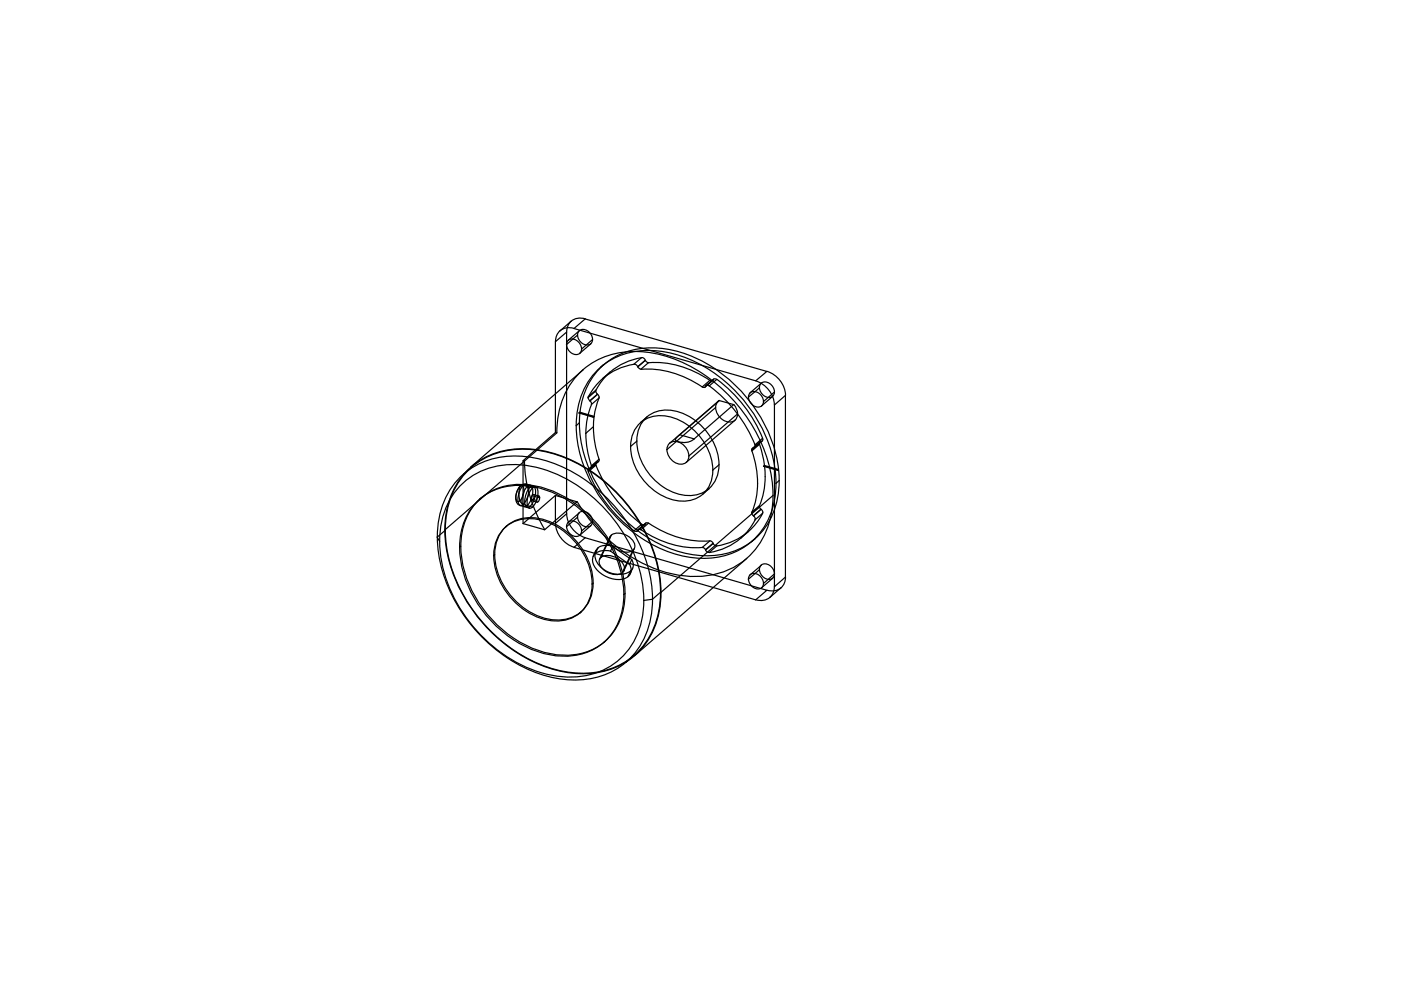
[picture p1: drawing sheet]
<svg xmlns="http://www.w3.org/2000/svg" width="297mm" height="210mm" viewBox="0 0 297 210" stroke-linecap="round" stroke-linejoin="round" font-family="sans-serif">
<!-- layer: MAIN-2 -->
<g fill="none" stroke="#000" stroke-width=".25">
<path d="M117.8 72.4l2.3-2v38.5l-2.3 2.1v-6M121.1 68.1a2.92 2.92 0 0 0-1 2.3M122.5 71a1.98 1.98 0 0 0 2.7 1.9l.3-.4 .1-.5M122.5 71l-1.1 .9M122.8 70.1l-2.3 2.1M122.8 70.1a1.98 1.98 0 0 1 2.8 1.9M122.8 70.1l-.2 .4-.1 .5M123.6 78.4a17.3 17.3 0 0 0-5.5 13.3M125.3 72.9l-2.4 2M125.6 72l-2.3 2M126.5 78.6a16.4 16.4 0 0 1 16.3-3.6 30.6 30.6 0 0 1 21.7 25.9 15.9 15.9 0 0 1-7.5 15.6 18.6 18.6 0 0 1-16.3 .1 30.8 30.8 0 0 1-18.5-24.8 16.7 16.7 0 0 1 4.3-13.2zM128 77.3l-.7 .6"/>
<path d="M129.4 78.9l-1.7 1.4M134.5 77.2a12.7 12.7 0 0 0-9.8 7.1l.4 .6 1.5-1.3M135.2 77.8l.5 .4a21.3 21.3 0 0 1 13.2 3.9l1.6-1.4M136 75.8l-1.6 1.4 .5 .1 .3 .4 1.6-1.3M136 75.8l.5 .1 .3 .4M136.1 75.8a13 13 0 0 0-9.7 6.9M136.8 76.4l-1.6 1.4M136.9 76.4l.4 .5a20.9 20.9 0 0 1 13.2 3.8M137.5 76.9l-1.6 1.4M100 99.1a17.5 17.5 0 0 0-5.5 15 32.9 32.9 0 0 0 24.4 28.1 17.8 17.8 0 0 0 15.6-3.3M110.9 97.7l6.9-6 .3 .1-6.9 6M111.2 97.8l-.3-.1v13.3"/>
<path d="M111.2 97.8l-16.9 14.6M111.2 97.7a29 29 0 0 0 4.3 14.6M117.8 83.5v8.2M122.8 87.6l.1-.2 3 .9-.2 .1h.2zM122.8 87.6l2.9 .8M122.8 89.7l-.6 .6M123 87.5a26.4 26.4 0 0 0 6 18.9 28.9 28.9 0 0 0 18.7 11.3 15.9 15.9 0 0 0 12.3-3.4M123 87.4a14.8 14.8 0 0 1 16.7-13.6 28.6 28.6 0 0 1 20.2 12.6 28.7 28.7 0 0 1 5.2 13.1M125.1 99.4l-.4 .2 .1 .4M125.4 98.8v.3l-.3 .2M125.8 90.5l-1.7 1.4M126 88.4l-.1 .4a20.1 20.1 0 0 0 1.1 8.6"/>
<path d="M126.3 82.9l-1.6 1.4M126.3 82.7l-1.6 1.4M126.3 98.7l-1.6 1.3M126.4 82.7v.5l.3 .4M126.4 98.1l-1.6 1.4M126.6 98l-1.6 1.4M126.7 98l-.4 .2a15.2 15.2 0 0 0 2.9 5.8 27.9 27.9 0 0 0 7.1 7.3l.5-.2M126.7 83.6l-1.6 1.4 .3 .6a18.6 18.6 0 0 0 0 13.2M126.7 98l-1.6 1.4M126.7 83.6l.3 .4v.4M126.9 97.9l-2.2 1.9M127 97.4v.3l-.3 .2"/>
<path d="M127 84.4l-1.6 1.4M127 97.4l-1.6 1.4M127 84.4l-.7 2.1-.3 1.8M135 93.5l-1.3 1.2M135.3 90.1a6.9 6.9 0 0 1 8.1-1.3 12.3 12.3 0 0 1 7.7 11.7 6.2 6.2 0 0 1-7.6 5.7 12.3 12.3 0 0 1-9.8-12.3l.6-2.1zM136.7 88.9a6.9 6.9 0 0 1 8-1.3 12.3 12.3 0 0 1 7.7 11.7 6.2 6.2 0 0 1-7.5 5.7 12.3 12.3 0 0 1-9.9-12.3l.6-2.1zM137.1 88.4l-1.3 1.2M142 94a2.66 2.66 0 0 0 .9 3.9 2.13 2.13 0 0 0 2.6 .1M142 94a2.79 2.79 0 0 1 4 2.2l.1 .5M144.1 92.2l3.1 .9M146.1 96.7a1.75 1.75 0 0 1-.6 1.3M149.6 82l-.3 .2-.4-.2"/>
<path d="M149.7 81.8l-.1 .1M149.7 81.8h.7M151.2 80.6l-.3 .2-.4-.2M151.3 80.4l-1.6 1.4M151.3 80.4h.7l-1.6 1.4a28.9 28.9 0 0 1 9.6 12.5l1.7-1.4v.5l-.3 .2M151.3 80.4l-1.8 1.7M151.7 86.4l-10.3 8.9M152 80.4a29.3 29.3 0 0 1 9.7 12.5M152.3 85.1l-10.3 8.9M152.4 98.6l-1.3 1.1M152.5 84.9a2.2 2.2 0 0 0 0 3.4 2.46 2.46 0 0 0 3.3 .8M155.6 85.8l-3.1-.9-8.8 7.7a.67 .67 0 0 0-.4 .8 3.6 3.6 0 0 0 3.9-.3"/>
<path d="M155.6 85.8l-8.4 7.3M155.6 85.8a2.47 2.47 0 0 1 .2 3.3M155.8 89.1l-10.3 9M156.4 87.8l-10.4 8.9M159.5 95.1l-.1 .5M161 94l-1.6 1.4M161 94.2l-1.6 1.4a18.2 18.2 0 0 1 0 13l1.6-1.4M161 82.2l-1 .9M161 94.2v-.4l.3-.2-1.8 1.5M161 94.2l.6 1.9 .5 2.6M161.1 93.7l-1.6 1.4M161.4 93.6l-1.6 1.4 .3-.3v-.4"/>
<path d="M161.4 81.3l-2.4 2M161.4 81.2a1.92 1.92 0 0 0 .2 2.3 1.92 1.92 0 0 0 2.2 .5l.3-.4 .1-.5M161.4 81.2a1.98 1.98 0 0 1 2.8 1.9M161.6 93.5l-1.6 1.4M162.1 98.8l2.9 .9h-.2l.2-.2M162.1 98.7l-.2 .2 2.9 .8M162.1 98.8l-.2 .1M162.1 98.7l2.9 .8M162.1 98.8v.5a16.4 16.4 0 0 1-1.1 7.9M163.8 84l-2.4 2.1M164.2 83.1l-2.3 2M165.1 99.7a17.3 17.3 0 0 1-4.3 13.8l-.8 .8"/>
<path d="M94.4 112.5l-1.7 1.4M98.5 100.4a19.3 19.3 0 0 0-3.7 16.8 33.5 33.5 0 0 0 23.2 24.9 18.6 18.6 0 0 0 15-1.9M101.8 105.7a13.4 13.4 0 0 1 12.5-2.5 25.1 25.1 0 0 1 18.2 21.2 13.5 13.5 0 0 1-4.2 11.6M101.9 105.6l-.2 .2M107.4 111.5l-.2 .2M107.4 111.5a9.2 9.2 0 0 1 10.4-.3 14.7 14.7 0 0 1 7.9 13.3 7.5 7.5 0 0 1-2.6 5.3M107.4 111.5l-.1 .1M110.2 103.2a5.2 5.2 0 0 0 0 3M110.2 106.2l.3 .4 .5 .3M110.2 103.2l-.6 1.2a1.89 1.89 0 0 0 .1 1.9l.5-.1M110.2 103.2l.5-.2a2.27 2.27 0 0 1-.2 2.9l-.3 .3M110.9 111l6.9-6 4.5 1.4-6.8 5.9"/>
<path d="M110.9 111l4.6 1.3M110.9 102.9l2 .6M110.9 106.9l.9 .3M111 102.9l-.3-.1-.5 .4M111 102.9a4.2 4.2 0 0 0-1 4l.3 .2h.3l.4-.2M111 102.9l.7-.2a3 3 0 0 1-.2 3.4l-.5 .8M111.8 107.2l1.1 .3M111.8 103.1l.7-.2a3 3 0 0 1-.1 3.5 1.37 1.37 0 0 1-1.3 1 3 3 0 0 1 .1-3.5zM112.4 103.3l.7-.2a3 3 0 0 1-.1 3.5 1.37 1.37 0 0 1-1.3 1 3 3 0 0 1 .1-3.5zM112.6 105.8l1.1 .3M112.7 106.1l1.2 .4M112.9 103.5a4.1 4.1 0 0 0-.9 4.1l.3 .1"/>
<path d="M112.9 103.5a.58 .58 0 0 1 .6-.3 .58 .58 0 0 1 .4 .5 3.9 3.9 0 0 1-1.4 4.1l-.2-.1M113.1 104.9a.92 .92 0 0 0-.4 1.2l.4-.2 .1-.7M113.1 104.9l.1 .3M113.1 104.8l1.1 .4M113.2 105.2l1.2 .4M113.6 103.2l-2-.5a1.86 1.86 0 0 0-2.1 1.7 2.16 2.16 0 0 0 .6 2.7l2.2 .7M114.4 105.5l-.3 .9-.2 .1-.1-.4M114.4 105.5l-.1-.3-.2 .1-.3 .8M117.8 111a5.7 5.7 0 0 0 3.9 5M120.1 108.9a5.7 5.7 0 0 0 4 5.1M120.5 110.7a1.92 1.92 0 0 1 2.3 .5 1.92 1.92 0 0 1 .1 2.3 1.92 1.92 0 0 1-2.2-.5 1.92 1.92 0 0 1-.2-2.3zM122.4 106.3a32.2 32.2 0 0 0 22 15.7 17.4 17.4 0 0 0 13.9-3.6"/>
<path d="M122.5 109.7l-2.4 2M122.8 108.7l-2.3 2.1M122.8 108.7a1.92 1.92 0 0 1 2.3 .5 1.92 1.92 0 0 1 .1 2.3 1.92 1.92 0 0 1-2.2-.5 1.92 1.92 0 0 1-.2-2.3zM124.7 100.1a29.3 29.3 0 0 0 9.7 12.5M125.3 111.5l-2.4 2M125.6 110.5l-2.3 2.1M125.8 117.9a3.6 3.6 0 0 0 2.2 4.1 4.6 4.6 0 0 0 5.4 .1l.2-.5 .2-.7-.3-1.2M126.3 116.8l-.5 1.2M126.8 116.2a2.74 2.74 0 0 0 .5 4 5.4 5.4 0 0 0 6.4 .8M126.8 116.2a3.4 3.4 0 0 1 3.1-.4l-.5 1.1 4.1 2.8 .4-1a1.75 1.75 0 0 1-.2 2.3M126.8 116.2l-.6 1.2M127.1 118.6a2.35 2.35 0 0 0 1.5 2.6 2.71 2.71 0 0 0 3.6 0l.1-.2"/>
<path d="M127.4 118.2a3.5 3.5 0 0 1 5 2.4l-.1 .4M127.4 118.2l-.3 .4M129.3 113.8l-2.2 4.8M129.3 113.8l.1-.1a2.71 2.71 0 0 1 3.6-.1 2.26 2.26 0 0 1 1.4 2.8l-.2 .3M129.3 113.8a2.35 2.35 0 0 0 1.5 2.7 3.1 3.1 0 0 0 3.4 .2M129.5 116.8a3.1 3.1 0 0 0-3.7 1.1M129.6 113.5l-2.2 4.7M130 115.8l4 2.8M134.2 116.7l-2.3 4.7M134.5 116.3l-2.2 4.7M135.2 112.4l.5-.2a21.3 21.3 0 0 0 13.2 3.9M136 111.2l-1.6 1.4"/>
<path d="M136.8 111.1l-1.7 1.5M136.8 111l.3-.2 .4 .1-1.6 1.4M136.9 110.9l-1.8 1.7-.7-.1M137.5 110.9a20.4 20.4 0 0 0 13 3.8M148.9 116.1l.5 .2 .2 .3M149.6 116.6l.3 .4 .5 .1M150.3 103.6l-1.3 1.2M150.5 114.7l-1.6 1.4M150.5 114.7l.5 .2 .2 .3-1.7 1.4M151.2 115.2l-1.6 1.4M151.2 115.2l.3 .4 .5 .1M157.1 114.1a13.3 13.3 0 0 1-6.7 3.1"/>
<path d="M158.7 112.7l-1.7 1.4M159.4 108.6v.2M160 114.3l-.7 .6M160 110.3l1.7-1.4a13 13 0 0 1-9.7 6.9l-1.6 1.4M160.1 110.3l-1.6 2.3-1.4 1.5M161 107.4l-1.6 1.4M161 107.2v.4l.3 .3M161.3 108l-1.6 1.3-.3-.5M161.4 108l-1.6 1.4 .3 .4v.4M161.4 108l.3 .4v.4M161.4 119.9l-2.4 2M161.4 119.8a1.92 1.92 0 0 1 2.3 .5 1.92 1.92 0 0 1 .1 2.3 1.92 1.92 0 0 1-2.2-.5 1.92 1.92 0 0 1-.2-2.3z"/>
<path d="M165.2 101.9l-.7 .6M123.2 129.8l-.2 .2M125.8 123.7l-.3 .1M128.3 136l-.3 .2M128.3 136l-.2 .1M132.5 125.9l-.3 .2M133.7 121l-.6 1.2M134.1 120.5l-.5 1.1M151.2 124.6l-29.5-8.6 2.4-2 38.5 11.2-2.4 2M161 120.8l-1 .8M163.8 122.6l-2.4 2M164.2 121.7l-2.3 2"/>
<path d="M165.6 124.6a3.1 3.1 0 0 1-3 .5"/>
</g>
<!-- layer: MAIN-1 -->
<g fill="none" stroke="#000" stroke-width=".25">
<path d="M117.8 72.4v11.1M120.5 72.1a1.92 1.92 0 0 1 2.3 .5 1.92 1.92 0 0 1 .1 2.3 1.92 1.92 0 0 1-2.2-.5 1.92 1.92 0 0 1-.2-2.3zM121.1 68.1l-2.4 2.1M121.4 71.9l-1.3 1.2M121.7 69.7l2.4-2.1 38.5 11.2-2.4 1.9zM121.7 69.6a2.86 2.86 0 0 0-3.9 2.8M123.6 78.4l-23.7 20.6M123.6 78.4a18.2 18.2 0 0 1 17.3-3 33.2 33.2 0 0 1 22.9 28 17.8 17.8 0 0 1-5.5 15l-23.8 20.6M124.1 67.6a3.1 3.1 0 0 0-3 .5M162.6 78.7a5.7 5.7 0 0 1 3.9 5.1M99.9 99.1l-1.6 1.5M100 99.1a18.1 18.1 0 0 1 17.1-2.9 33.1 33.1 0 0 1 22.9 27.7 17.8 17.8 0 0 1-5.5 15"/>
<path d="M159.1 83.3a1.92 1.92 0 0 1 2.2 .5 1.92 1.92 0 0 1 .2 2.3 1.92 1.92 0 0 1-2.3-.5 1.92 1.92 0 0 1-.1-2.3zM160 83.1l-1.3 1.1M160.2 80.8a5.7 5.7 0 0 1 4 5M164.2 85.9l2.3-2.1v38.6l-2.3 2zM92.7 113.9l.5 .9M97.4 101.3a17.3 17.3 0 0 1 16.4-4.1 33.2 33.2 0 0 1 23.6 23.1 20.6 20.6 0 0 1-2.2 17.4 16.1 16.1 0 0 1-14.8 6.4 30.8 30.8 0 0 1-22.1-13.7 28 28 0 0 1-5.2-20.5 16.4 16.4 0 0 1 4.3-8.6zM97.6 115.8l-.2 .2M97.8 102.8a16.4 16.4 0 0 1 15.2-3.9 31.2 31.2 0 0 1 23.4 26.6 16.4 16.4 0 0 1-6.9 15.7 18.4 18.4 0 0 1-16.4 .9 31.5 31.5 0 0 1-19.8-25.5 17.2 17.2 0 0 1 4.5-13.8zM98.5 100.4a16.1 16.1 0 0 1 13.8-5.2 30.9 30.9 0 0 1 21.8 13.2 28.2 28.2 0 0 1 5.7 21.2 15.7 15.7 0 0 1-6.8 10.6M101 106.5a13.7 13.7 0 0 1 14.4-2.7 25.2 25.2 0 0 1 16.8 20.8 12.9 12.9 0 0 1-7.4 13.6 17.5 17.5 0 0 1-16-2.6 24.8 24.8 0 0 1-11.4-19.6 13.4 13.4 0 0 1 3.6-9.5zM101.8 105.7a13.9 13.9 0 0 0-3.9 13 25.3 25.3 0 0 0 18 19.7 13.7 13.7 0 0 0 12.2-2.3M104.8 117.6l-.2 .2"/>
<path d="M106.6 112.3a8.5 8.5 0 0 1 9.9-1.4 14.8 14.8 0 0 1 9 13.8 7.4 7.4 0 0 1-9.5 6.8 14.8 14.8 0 0 1-11.3-14.6 7.8 7.8 0 0 1 1.9-4.6zM107.3 111.6a8.8 8.8 0 0 0-1.9 9.3 14.9 14.9 0 0 0 11.8 10.5 7.8 7.8 0 0 0 5.9-1.6M163.9 105l-23.8 20.6M134.4 138.9l-1.7 1.5M138.3 127.1l-1.8 .2M140 125.6l-1.7 1.5M151.2 124.6l9 2.6a3.1 3.1 0 0 0 3-.5M159.1 121.8a1.92 1.92 0 0 1 2.2 .5 1.92 1.92 0 0 1 .2 2.3 1.92 1.92 0 0 1-2.3-.5 1.92 1.92 0 0 1-.1-2.3zM160 121.6l-1.3 1.2M164.2 124.4a3 3 0 0 1-1 2.3M165.6 124.6l-2.4 2.1M166.5 122.3a3 3 0 0 1-.9 2.3"/>
</g>
</svg>
